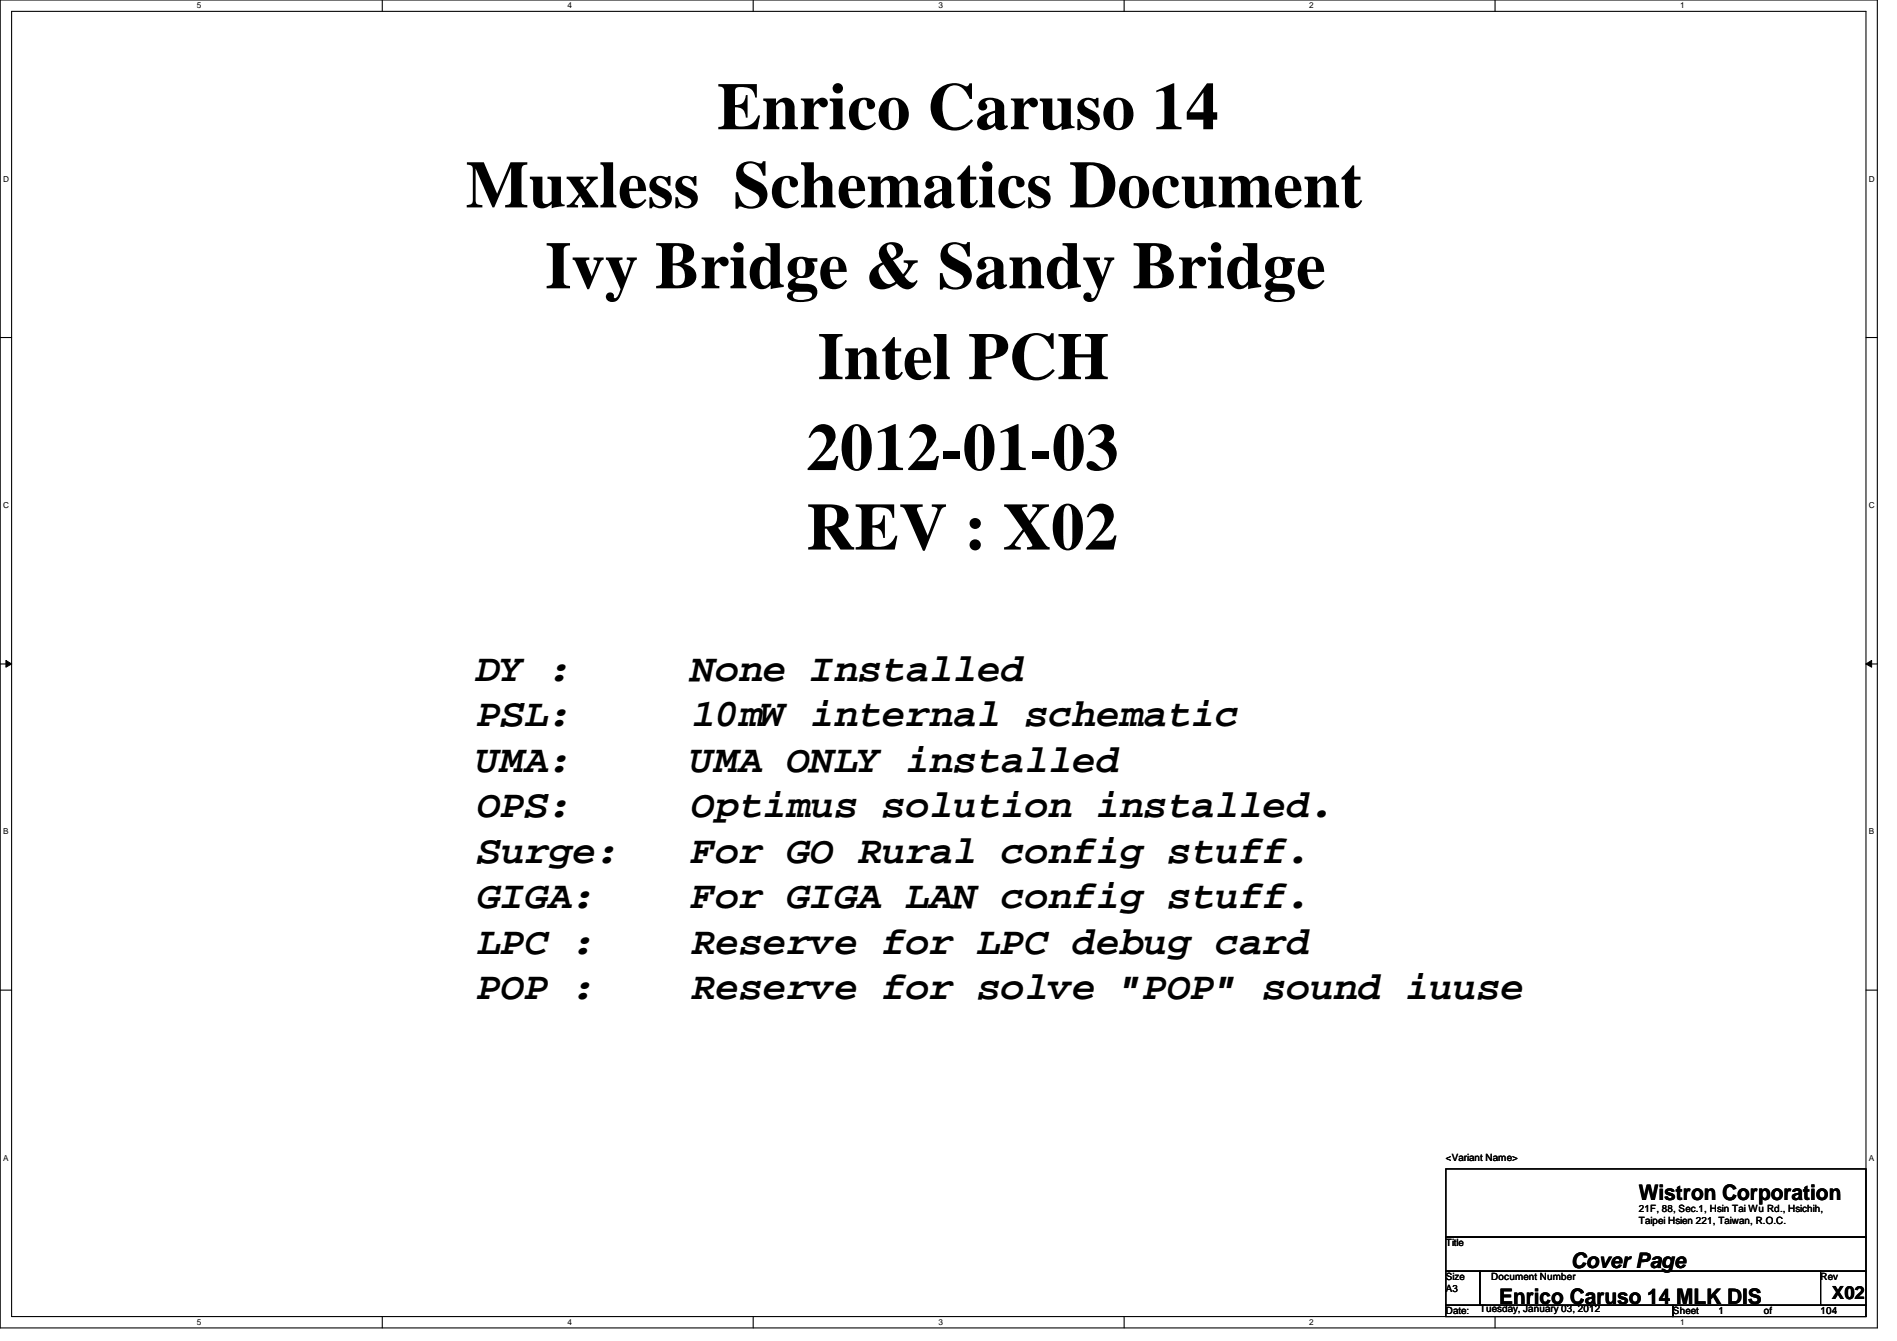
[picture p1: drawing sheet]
<svg xmlns="http://www.w3.org/2000/svg" width="297mm" height="210mm" viewBox="0 0 297 210" stroke-linecap="round" stroke-linejoin="round" font-family="sans-serif">
<defs><g id="words">
<g font-size="10.5">
<text x="112.3" y="20.2">Enrico Caruso 14</text>
<text x="72.9" y="32.5">Muxless Schematics Document</text>
<text x="85.4" y="45.1">Ivy Bridge &amp; Sandy Bridge</text>
<text x="128.1" y="59.4">Intel PCH</text>
<text x="126.3" y="73.6">2012-01-03</text>
<text x="126.3" y="86">REV : X02</text>
</g>
<g font-size="6.2">
<text x="74.7" y="106.6">DY :</text>
<text x="108.2" y="106.6">None Installed</text>
<text x="74.7" y="113.7">PSL:</text>
<text x="108.2" y="113.7">10mW internal schematic</text>
<text x="74.7" y="120.8">UMA:</text>
<text x="108.2" y="120.8">UMA ONLY installed</text>
<text x="74.7" y="127.9">OPS:</text>
<text x="108.2" y="127.9">Optimus solution installed.</text>
<text x="74.7" y="135">Surge:</text>
<text x="108.2" y="135">For GO Rural config stuff.</text>
<text x="74.7" y="142.2">GIGA:</text>
<text x="108.2" y="142.2">For GIGA LAN config stuff.</text>
<text x="74.7" y="149.3">LPC :</text>
<text x="108.2" y="149.3">Reserve for LPC debug card</text>
<text x="74.7" y="156.4">POP :</text>
<text x="108.2" y="156.4">Reserve for solve &quot;POP&quot; sound iuuse</text>
</g>
<g font-size="3.3">
<text x="256.6" y="187.9">Wistron Corporation</text>
<text x="246" y="198.5">Cover Page</text>
<text x="234.7" y="204">Enrico Caruso 14 MLK DIS</text>
</g>
<text font-size="2.8" x="286.8" y="203.4">X02</text>
<g font-size="1.6">
<text x="226.4" y="181.7">&lt;Variant Name&gt;</text>
<text x="256.6" y="189.7">21F, 88, Sec.1, Hsin Tai Wu Rd., Hsichih,</text>
<text x="256.6" y="191.6">Taipei Hsien 221, Taiwan, R.O.C.</text>
<text x="226.4" y="195.1">Title</text>
<text x="226.4" y="200.4">Size</text>
<text x="226.4" y="202.2">A3</text>
<text x="233.5" y="200.4">Document Number</text>
<text x="285.1" y="200.4">Rev</text>
<text x="226.4" y="205.7">Date:</text>
<text x="231.7" y="205.4">Tuesday, January 03, 2012</text>
<text x="262" y="205.7">Sheet</text>
<text x="269.1" y="205.7">1</text>
<text x="276.2" y="205.7">of</text>
<text x="285.1" y="205.7">104</text>
</g>
<g font-size="1.3">
<text x="30.8" y="1.3">5</text>
<text x="88.9" y="1.3">4</text>
<text x="146.9" y="1.3">3</text>
<text x="205" y="1.3">2</text>
<text x="263.1" y="1.3">1</text>
<text x=".5" y="28.4">D</text>
<text x="292.6" y="28.4">D</text>
<text x=".5" y="79.5">C</text>
<text x="292.6" y="79.5">C</text>
<text x=".5" y="130.6">B</text>
<text x="292.6" y="130.6">B</text>
<text x=".5" y="181.7">A</text>
<text x="292.6" y="181.7">A</text>
<text x="30.8" y="207.4">5</text>
<text x="88.9" y="207.4">4</text>
<text x="146.9" y="207.4">3</text>
<text x="205" y="207.4">2</text>
<text x="263.1" y="207.4">1</text>
</g>
</g></defs>
<path d="M0 0h294v207.9h-294zM1.8 1.8h290.4v204.3h-290.4z" fill="none" stroke="#000" stroke-width=".17"/>
<g fill="#fff">
<path d="M30.8 .2h.7v1.4h-.7z"/>
<path d="M30.8 206.2h.7v1.4h-.7z"/>
</g>
<path d="M59.9 0v1.8M59.9 206.1v1.8" fill="none" stroke="#000" stroke-width=".17"/>
<g fill="#fff">
<path d="M88.9 .2h.6v1.4h-.6z"/>
<path d="M88.9 206.2h.6v1.4h-.6z"/>
</g>
<path d="M117.9 0v1.8M117.9 206.1v1.8" fill="none" stroke="#000" stroke-width=".17"/>
<g fill="#fff">
<path d="M146.9 .2h.7v1.4h-.7z"/>
<path d="M146.9 206.2h.7v1.4h-.7z"/>
</g>
<path d="M176 0v1.8M176 206.1v1.8" fill="none" stroke="#000" stroke-width=".17"/>
<g fill="#fff">
<path d="M205 .2h.7v1.4h-.7z"/>
<path d="M205 206.2h.7v1.4h-.7z"/>
</g>
<path d="M234.1 0v1.8M234.1 206.1v1.8" fill="none" stroke="#000" stroke-width=".17"/>
<g fill="#fff">
<path d="M263.1 .2h.7v1.4h-.7z"/>
<path d="M263.1 206.2h.7v1.4h-.7z"/>
<path d="M.5 27.3h.9v1.4h-.9z"/>
<path d="M292.6 27.3h.9v1.4h-.9z"/>
<path d="M.5 78.4h.9v1.4h-.9z"/>
<path d="M292.6 78.4h.9v1.4h-.9z"/>
</g>
<path d="M0 52.8h1.8M292.2 52.8h1.8" fill="none" stroke="#000" stroke-width=".17"/>
<g fill="#fff">
<path d="M.5 129.5h.8v1.4h-.8z"/>
<path d="M292.6 129.5h.9v1.4h-.9z"/>
</g>
<path d="M0 103.9h1.8M292.2 103.9h1.8" fill="none" stroke="#000" stroke-width=".17"/>
<path d="M.9 103.4l.9 .5-.9 .5zM292.2 103.9l.9-.5v1z" fill="#000"/>
<path d="M.9 103.4l.9 .5-.9 .5zM292.2 103.9l.9-.5v1z" fill="none" stroke="#000" stroke-width=".16"/>
<g fill="#fff">
<path d="M.5 180.5h.8v1.4h-.8z"/>
<path d="M292.6 180.5h.9v1.4h-.9z"/>
</g>
<path d="M0 155h1.8M292.2 155h1.8M226.4 183h65.8v10.6h-65.8zM226.4 193.6h65.8v5.4h-65.8zM226.4 199h5.3v5.3h-5.3zM231.7 199h53.4v5.3h-53.4zM285.1 199h7.1v5.3h-7.1zM226.4 204.3h35.6v1.8h-35.6zM262 204.3h30.2v1.8h-30.2z" fill="none" stroke="#000" stroke-width=".17"/>
<use href="#words"/>
</svg>
